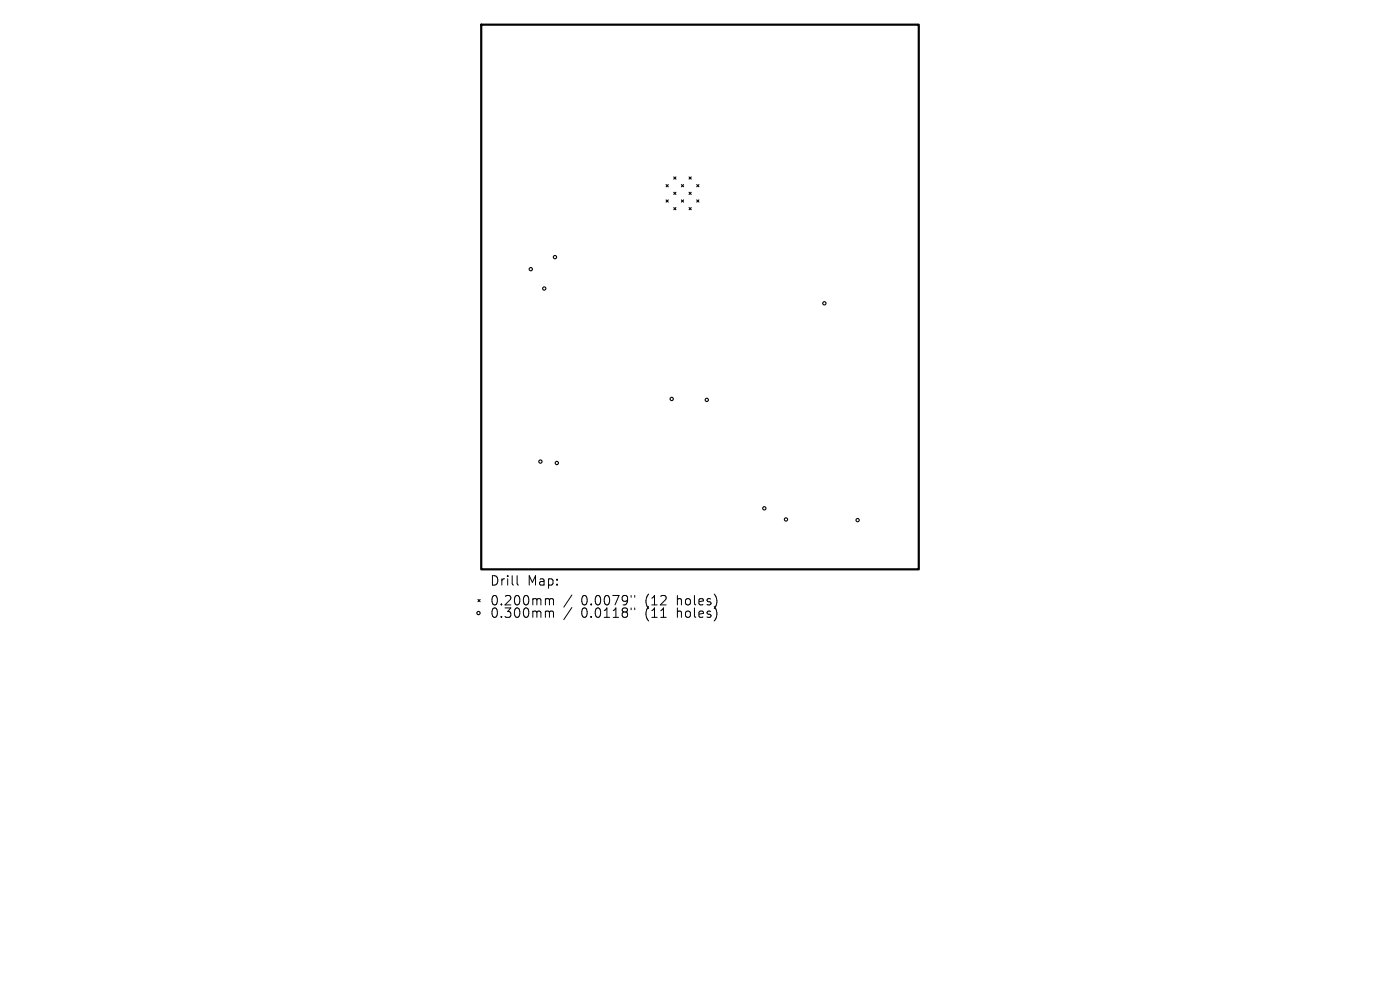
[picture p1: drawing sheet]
<svg xmlns="http://www.w3.org/2000/svg" width="297mm" height="210mm" viewBox="0 0 297 210" stroke-linecap="round" stroke-linejoin="round" font-family="sans-serif">
<defs><g id="words">
<g font-size="2.8">
<text x="103.9" y="124.5">Drill</text>
<text x="111.9" y="124.5">Map:</text>
<text x="103.9" y="128.7">0.200mm</text>
<text x="103.9" y="131.3">0.300mm</text>
<text x="123.3" y="128.7">0.0079&quot;</text>
<text x="123.3" y="131.3">0.0118&quot;</text>
<text x="137" y="128.7">(12</text>
<text x="137" y="131.3">(11</text>
<text x="143.9" y="128.7">holes)</text>
<text x="143.9" y="131.3">holes)</text>
</g>
</g></defs>
<path d="M102.1 5.2h92.8v115.6h-92.8z" fill="none" stroke="#000" stroke-width=".46"/>
<g fill="none" stroke="#000" stroke-width=".23">
<path d="M141.3 39.2l.5 .4M141.8 39.2l-.5 .4M142.9 37.5l.5 .5M143.4 37.5l-.5 .5M144.6 39.2l.4 .4M145 39.2l-.4 .4M146.2 37.5l.4 .5M146.6 37.5l-.4 .5M147.8 39.2l.5 .4M148.3 39.2l-.5 .4M141.3 42.4l.5 .5M141.8 42.4l-.5 .5"/>
<path d="M142.9 44l.5 .5M142.9 40.8l.5 .4M143.4 40.8l-.5 .4M143.4 44l-.5 .5M144.6 42.4l.4 .5M145 42.4l-.4 .5M146.2 40.8l.4 .4M146.2 44l.4 .5M146.6 40.8l-.4 .4M146.6 44l-.4 .5M147.8 42.4l.5 .5M148.3 42.4l-.5 .5"/>
<path d="M101.4 127.2l.5 .4M101.9 127.2l-.5 .4"/>
<circle cx="112.6" cy="57.1" r=".35"/>
<circle cx="117.7" cy="54.5" r=".35"/>
<circle cx="115.5" cy="61.2" r=".35"/>
<circle cx="174.9" cy="64.3" r=".35"/>
<circle cx="114.6" cy="97.9" r=".35"/>
<circle cx="118.1" cy="98.2" r=".35"/>
<circle cx="142.5" cy="84.6" r=".35"/>
<circle cx="149.9" cy="84.8" r=".35"/>
<circle cx="162.1" cy="107.8" r=".35"/>
<circle cx="166.7" cy="110.2" r=".35"/>
<circle cx="181.9" cy="110.3" r=".35"/>
<circle cx="101.5" cy="130" r=".35"/>
</g>
<g fill="none" stroke="#000" stroke-width=".21">
<path d="M109.7 122.1v1.7l.3 .3M116 127l.5 .1 .1 .2M116 129.6h.3l.3 .3M116.6 127.3l.2-.3 .5 .1 .1 1.2M116.6 127.3v1M116.6 129.9v1.1M116.6 129.9l.2-.3 .5 .1 .1 1.3M121.3 126.2l-1.7 2.6M121.3 128.9l-1.7 2.5M133.9 126.3v.4M133.9 129v.3M134.7 126.3v.4"/>
<path d="M134.7 129v.3"/>
</g>
<use href="#words"/>
</svg>
